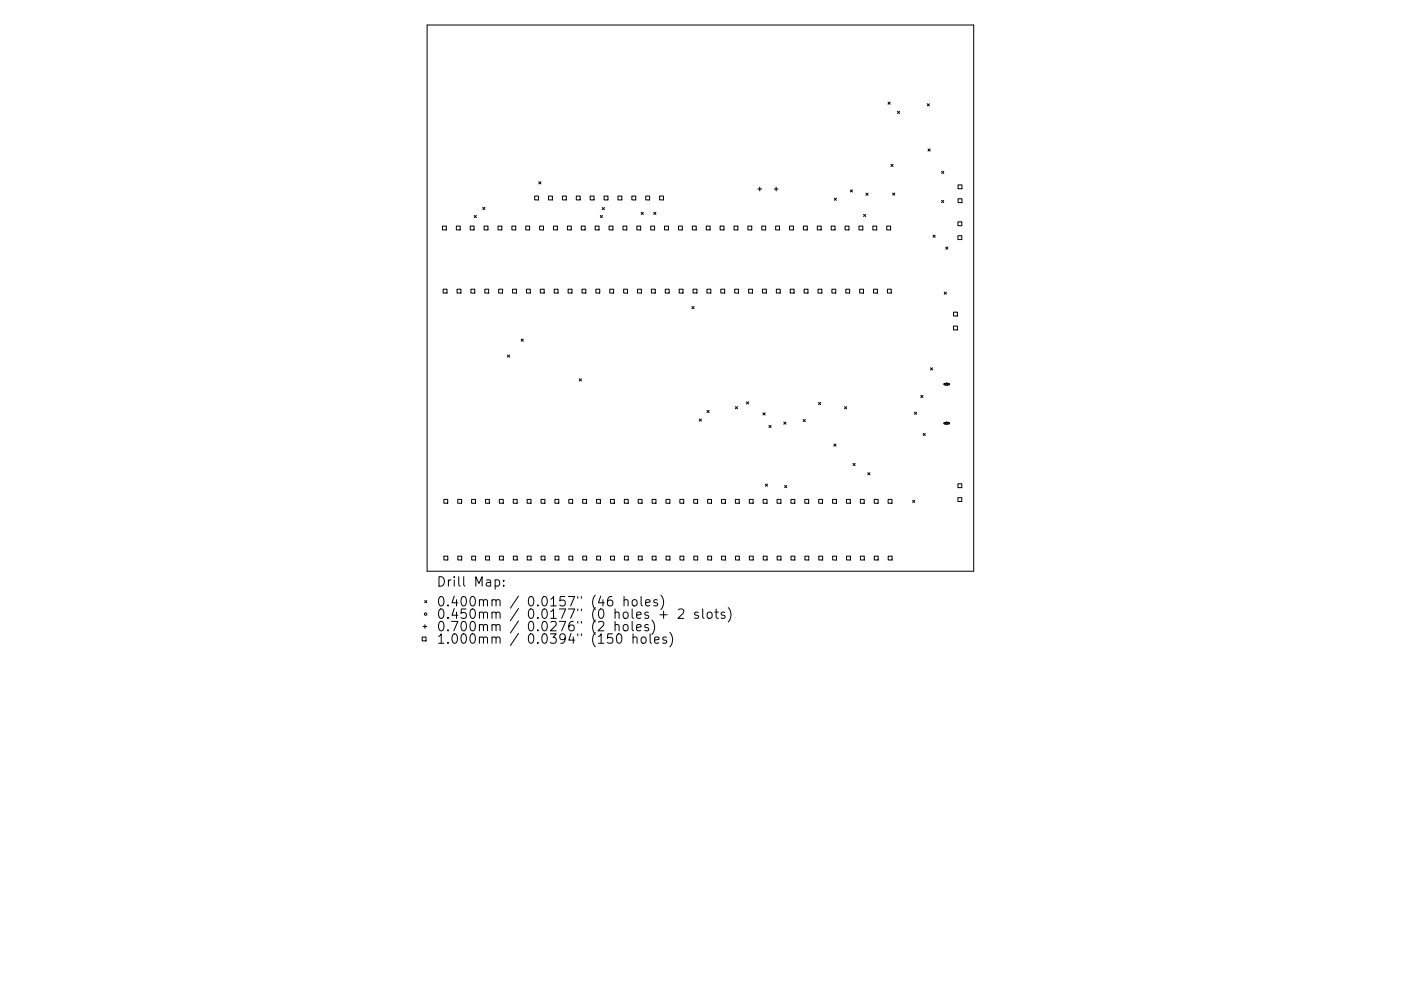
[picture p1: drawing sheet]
<svg xmlns="http://www.w3.org/2000/svg" width="297mm" height="210mm" viewBox="0 0 297 210" stroke-linecap="round" stroke-linejoin="round" font-family="sans-serif">
<defs><g id="words">
<g font-size="2.8">
<text x="92.5" y="124.5">Drill Map:</text>
<text x="92.5" y="128.7">0.400mm / 0.0157&quot; (46 holes)</text>
<text x="92.5" y="131.3">0.450mm / 0.0177&quot; (0 holes + 2 slots)</text>
<text x="92.5" y="133.9">0.700mm / 0.0276&quot; (2 holes)</text>
<text x="92.5" y="136.6">1.000mm / 0.0394&quot; (150 holes)</text>
</g>
</g></defs>
<g fill="none" stroke="#000" stroke-width=".21">
<path d="M90.6 5.3h115.8v115.9h-115.8zM114.2 38.6l.5 .4M114.7 38.6l-.5 .4M161.1 39.7v.8M164.6 39.7v.8M188.3 21.7l.4 .4M188.7 21.7l-.4 .4M188.9 34.9l.4 .4M189.3 34.9l-.4 .4M190.3 23.6l.4 .5M190.7 23.6l-.4 .5M196.6 22l.5 .5"/>
<path d="M196.8 31.6l.4 .5M197.1 22l-.5 .5M197.2 31.6l-.4 .5M199.6 36.3l.5 .5M200.1 36.3l-.5 .5M203.1 39.2h.9v.8h-.9zM93.8 48h.8v.8h-.8zM96.8 48h.8v.8h-.8zM99.7 48h.8v.8h-.8zM100.5 45.7l.5 .5M101 45.7l-.5 .5M102.3 44l.5 .4"/>
<path d="M102.6 48h.9v.8h-.9zM102.8 44l-.5 .4M105.6 48h.8v.8h-.8zM108.5 48h.8v.8h-.8zM111.5 48h.8v.8h-.8zM113.4 41.6h.8v.8h-.8zM114.4 48h.8v.8h-.8zM116.3 41.6h.8v.8h-.8zM117.4 48h.8v.8h-.8zM119.2 41.6h.9v.8h-.9zM120.3 48h.8v.8h-.8zM122.2 41.6h.8v.8h-.8z"/>
<path d="M123.2 48h.9v.8h-.9zM125.1 41.6h.9v.8h-.9zM126.2 48h.8v.8h-.8zM127.3 45.7l.4 .5M127.7 44l.5 .5M127.7 45.7l-.4 .5M128.1 41.6h.8v.8h-.8zM128.2 44l-.5 .5M129.1 48h.9v.8h-.9zM131 41.6h.8v.8h-.8zM132.1 48h.8v.8h-.8zM134 41.6h.8v.8h-.8z"/>
<path d="M135 48h.8v.8h-.8zM135.9 45l.5 .5M136.4 45l-.5 .5M136.9 41.6h.8v.8h-.8zM138 48h.8v.8h-.8zM138.6 45l.5 .5M139.1 45l-.5 .5M139.9 41.6h.8v.8h-.8zM140.9 48h.8v.8h-.8zM143.8 48h.9v.8h-.9zM146.8 48h.8v.8h-.8zM149.7 48h.9v.8h-.9z"/>
<path d="M152.7 48h.8v.8h-.8zM155.6 48h.8v.8h-.8zM158.6 48h.8v.8h-.8zM160.7 40.1h.8M161.5 48h.8v.8h-.8zM164.2 40.1h.8M164.5 48h.8v.8h-.8zM167.4 48h.8v.8h-.8zM170.3 48h.9v.8h-.9zM173.3 48h.8v.8h-.8zM176.2 48h.8v.8h-.8zM176.9 42l.5 .5"/>
<path d="M177.4 42l-.5 .5M179.2 48h.8v.8h-.8zM180.3 40.3l.4 .4M180.7 40.3l-.4 .4M182.1 48h.8v.8h-.8zM183.1 45.5l.5 .4M183.6 45.5l-.5 .4M183.6 41l.5 .4M184.1 41l-.5 .4M185.1 48h.8v.8h-.8zM188 48h.8v.8h-.8zM189.3 41l.4 .4"/>
<path d="M189.7 41l-.4 .4M197.8 49.9l.5 .4M198.3 49.9l-.5 .4M199.6 42.5l.5 .5M200.1 42.5l-.5 .5M200.5 52.4l.5 .5M201 52.4l-.5 .5M203.1 47.1h.8v.8h-.8zM203.1 50h.8v.8h-.8zM203.1 42.2h.9v.8h-.9zM94 61.4h.8v.8h-.8zM96.9 61.4h.8v.8h-.8z"/>
<path d="M99.8 61.4h.9v.8h-.9zM102.8 61.4h.8v.8h-.8zM105.7 61.4h.9v.8h-.9zM107.6 75.3l.4 .5M108 75.3l-.4 .5M108.7 61.4h.8v.8h-.8zM110.5 71.9l.5 .5M111 71.9l-.5 .5M111.6 61.4h.8v.8h-.8zM114.6 61.4h.8v.8h-.8zM117.5 61.4h.8v.8h-.8zM120.4 61.4h.9v.8h-.9z"/>
<path d="M123.4 61.4h.8v.8h-.8zM126.3 61.4h.9v.8h-.9zM129.3 61.4h.8v.8h-.8zM132.2 61.4h.8v.8h-.8zM135.2 61.4h.8v.8h-.8zM138.1 61.4h.8v.8h-.8zM141.1 61.4h.8v.8h-.8zM144 61.4h.8v.8h-.8zM146.7 65l.5 .5M146.9 61.4h.9v.8h-.9zM147.2 65l-.5 .5M149.9 61.4h.8v.8h-.8z"/>
<path d="M152.8 61.4h.8v.8h-.8zM155.8 61.4h.8v.8h-.8zM158.7 61.4h.8v.8h-.8zM161.7 61.4h.8v.8h-.8zM164.6 61.4h.8v.8h-.8zM167.5 61.4h.9v.8h-.9zM170.5 61.4h.8v.8h-.8zM173.4 61.4h.9v.8h-.9zM176.4 61.4h.8v.8h-.8zM179.3 61.4h.8v.8h-.8zM182.3 61.4h.8v.8h-.8zM185.2 61.4h.8v.8h-.8z"/>
<path d="M188.2 61.4h.8v.8h-.8zM197.3 78l.4 .5M197.7 78l-.4 .5M200.2 62l.5 .4M200.7 62l-.5 .4M202.2 66.2h.8v.9h-.8zM202.2 69.2h.8v.8h-.8zM122.8 80.4l.5 .4M123.3 80.4l-.5 .4M148.3 88.9l.4 .5M148.7 88.9l-.4 .5M149.9 87.1l.5 .4"/>
<path d="M150.4 87.1l-.5 .4M155.9 86.3l.5 .4M156.4 86.3l-.5 .4M158.3 85.2l.4 .5M158.7 85.2l-.4 .5M161.8 87.6l.4 .4M162.2 87.6l-.4 .4M163 90.2l.5 .5M163.5 90.2l-.5 .5M166.2 89.5l.4 .5M166.6 89.5l-.4 .5M170.3 89l.5 .5"/>
<path d="M170.8 89l-.5 .5M173.5 85.4l.5 .4M174 85.4l-.5 .4M176.8 94.2l.4 .5M177.2 94.2l-.4 .5M179.1 86.3l.4 .4M179.5 86.3l-.4 .4M180.9 98.3l.4 .5M181.3 98.3l-.4 .5M193.9 87.4l.4 .5M194.3 87.4l-.4 .5M195.2 83.9l.5 .5"/>
<path d="M195.7 83.9l-.5 .5M195.7 92l.5 .4M196.2 92l-.5 .4M94.1 106h.8v.8h-.8zM94.1 118h.8v.8h-.8zM97 106h.9v.8h-.9zM97.1 118h.8v.8h-.8zM100 106h.8v.8h-.8zM100 118h.8v.8h-.8zM102.9 106h.9v.8h-.9zM103 118h.8v.8h-.8zM105.9 106h.8v.8h-.8z"/>
<path d="M105.9 118h.8v.8h-.8zM108.8 106h.8v.8h-.8zM108.8 118h.9v.8h-.9zM111.8 106h.8v.8h-.8zM111.8 118h.8v.8h-.8zM114.7 106h.8v.8h-.8zM114.7 118h.8v.8h-.8zM117.7 106h.8v.8h-.8zM117.7 118h.8v.8h-.8zM120.6 106h.8v.8h-.8zM120.6 118h.8v.8h-.8zM123.5 106h.9v.8h-.9z"/>
<path d="M123.6 118h.8v.8h-.8zM126.5 106h.8v.8h-.8zM126.5 118h.8v.8h-.8zM129.4 106h.8v.8h-.8zM129.4 118h.9v.8h-.9zM132.4 106h.8v.8h-.8zM132.4 118h.8v.8h-.8zM135.3 106h.8v.8h-.8zM135.3 118h.9v.8h-.9zM138.3 106h.8v.8h-.8zM138.3 118h.8v.8h-.8zM141.2 106h.8v.8h-.8z"/>
<path d="M141.2 118h.8v.8h-.8zM144.1 106h.9v.8h-.9zM144.2 118h.8v.8h-.8zM147.1 106h.8v.8h-.8zM147.1 118h.8v.8h-.8zM150 106h.9v.8h-.9zM150 118h.9v.8h-.9zM153 106h.8v.8h-.8zM153 118h.8v.8h-.8zM155.9 106h.8v.8h-.8zM155.9 118h.9v.8h-.9zM158.9 106h.8v.8h-.8z"/>
<path d="M158.9 118h.8v.8h-.8zM161.8 106h.8v.8h-.8zM161.8 118h.8v.8h-.8zM162.3 102.7l.4 .5M162.7 102.7l-.4 .5M164.7 106h.9v.8h-.9zM164.8 118h.8v.8h-.8zM166.4 103l.4 .5M166.8 103l-.4 .5M167.7 106h.8v.8h-.8zM167.7 118h.8v.8h-.8zM170.6 106h.9v.8h-.9z"/>
<path d="M170.7 118h.8v.8h-.8zM173.6 106h.8v.8h-.8zM173.6 118h.8v.8h-.8zM176.5 106h.8v.8h-.8zM176.5 118h.9v.8h-.9zM179.5 106h.8v.8h-.8zM179.5 118h.8v.8h-.8zM182.4 106h.8v.8h-.8zM182.4 118h.8v.8h-.8zM184 100.3l.4 .4M184.4 100.3l-.4 .4M185.4 106h.8v.8h-.8z"/>
<path d="M185.4 118h.8v.8h-.8zM188.3 106h.8v.8h-.8zM188.3 118h.8v.8h-.8zM193.5 106.1l.5 .5M194 106.1l-.5 .5M203.1 102.6h.8v.9h-.8zM203.1 105.6h.8v.8h-.8zM89.5 135.2h.8v.8h-.8zM89.7 132.9h.8M90 127.4l.5 .5M90.1 132.5v.8M90.5 127.4l-.5 .5"/>
<path d="M105 123.1l.6-.1 .3 .4v.6l-.2 .3h-.7M106.8 124.2v.2M106.8 123.1v.2M129.7 126.6a.79 .79 0 0 0-.9 .8v.8l.2 .3 .6 .1 .2-.2 .1-.7-.2-.3-.5-.1-.4 .4M130.4 132.7a.5 .5 0 0 1 .9 .1v1M130.4 131.8v2M130.9 134.7l.5-.2a1.25 1.25 0 0 1 0 2l-.4-.1-.2-.3-.1-.9zM132.2 132.7a.54 .54 0 0 1 .6-.2 .54 .54 0 0 1 .4 .4v.6a.54 .54 0 0 1-.6 .4 .54 .54 0 0 1-.5-.4zM132.3 127.4l.3-.2 .5 .1 .1 1.3M132.3 126.6v2M134 131.8v1.8l.3 .2M134.2 127.3l.2-.1a.54 .54 0 0 1 .7 .4v.6a.54 .54 0 0 1-.5 .4 .54 .54 0 0 1-.6-.4v-.6z"/>
<path d="M134.2 135.3a.5 .5 0 0 1 .9 .1v1.1M134.2 134.5v2M135 133.2l.9-.2-.1-.4-.5-.1-.3 .3 .1 .9h.7M135.9 126.6v1.7l.3 .3M136 135.3a.54 .54 0 0 1 .6-.2 .54 .54 0 0 1 .4 .4v.6a.54 .54 0 0 1-.5 .4 .54 .54 0 0 1-.6-.4zM136.9 127.9l.9-.2-.1-.4-.5-.1-.3 .3 .1 1h.7M137.5 132.6l-.5-.1-.3 .3 .1 .3 .7 .2v.4h-.8M137.8 134.5v1.7l.3 .3M138.2 131.6a2.29 2.29 0 0 1 0 3M138.8 135.8l.9-.2-.1-.4-.5-.1-.3 .3 .1 1h.7M139.4 127.3l-.5-.1-.3 .3 .1 .3 .7 .2v.5h-.8M139.9 130.4h1.6"/>
<path d="M140.1 126.3a2.29 2.29 0 0 1 0 3M140.7 129.7v1.5M141.3 135.2l-.5-.1-.3 .3 .1 .3 .7 .2v.5h-.8M142 134.2a2.29 2.29 0 0 1 0 3M143.8 129.4l.3-.2 .7 .1a.54 .54 0 0 1 .1 .8l-1.2 1.1h1.3M148 130l-.4-.1-.3 .2 .1 .3 .6 .2v.5h-.7M149 129.2v1.7l.3 .3M150.1 130a.54 .54 0 0 1 .9 .2v.6a.54 .54 0 0 1-.5 .4 .54 .54 0 0 1-.6-.4v-.6zM151.6 129.9h.7M151.8 129.2v1.7l.1 .2 .4 .1M153.6 130l-.4-.1-.3 .2 .1 .3 .6 .2v.5h-.7M154.4 128.9a2.29 2.29 0 0 1 0 3.1"/>
<circle cx="200.7" cy="81.5" r=".26"/>
<circle cx="200.7" cy="89.8" r=".26"/>
<circle cx="90.2" cy="130.3" r=".26"/>
</g>
<path d="M200.1 81.4h1.1l.1 .1-.1 .1h-1zM200.1 89.7l1.1-.1 .1 .2-.1 .1h-1z" fill="none" stroke="#000" stroke-width=".23"/>
<use href="#words"/>
</svg>
